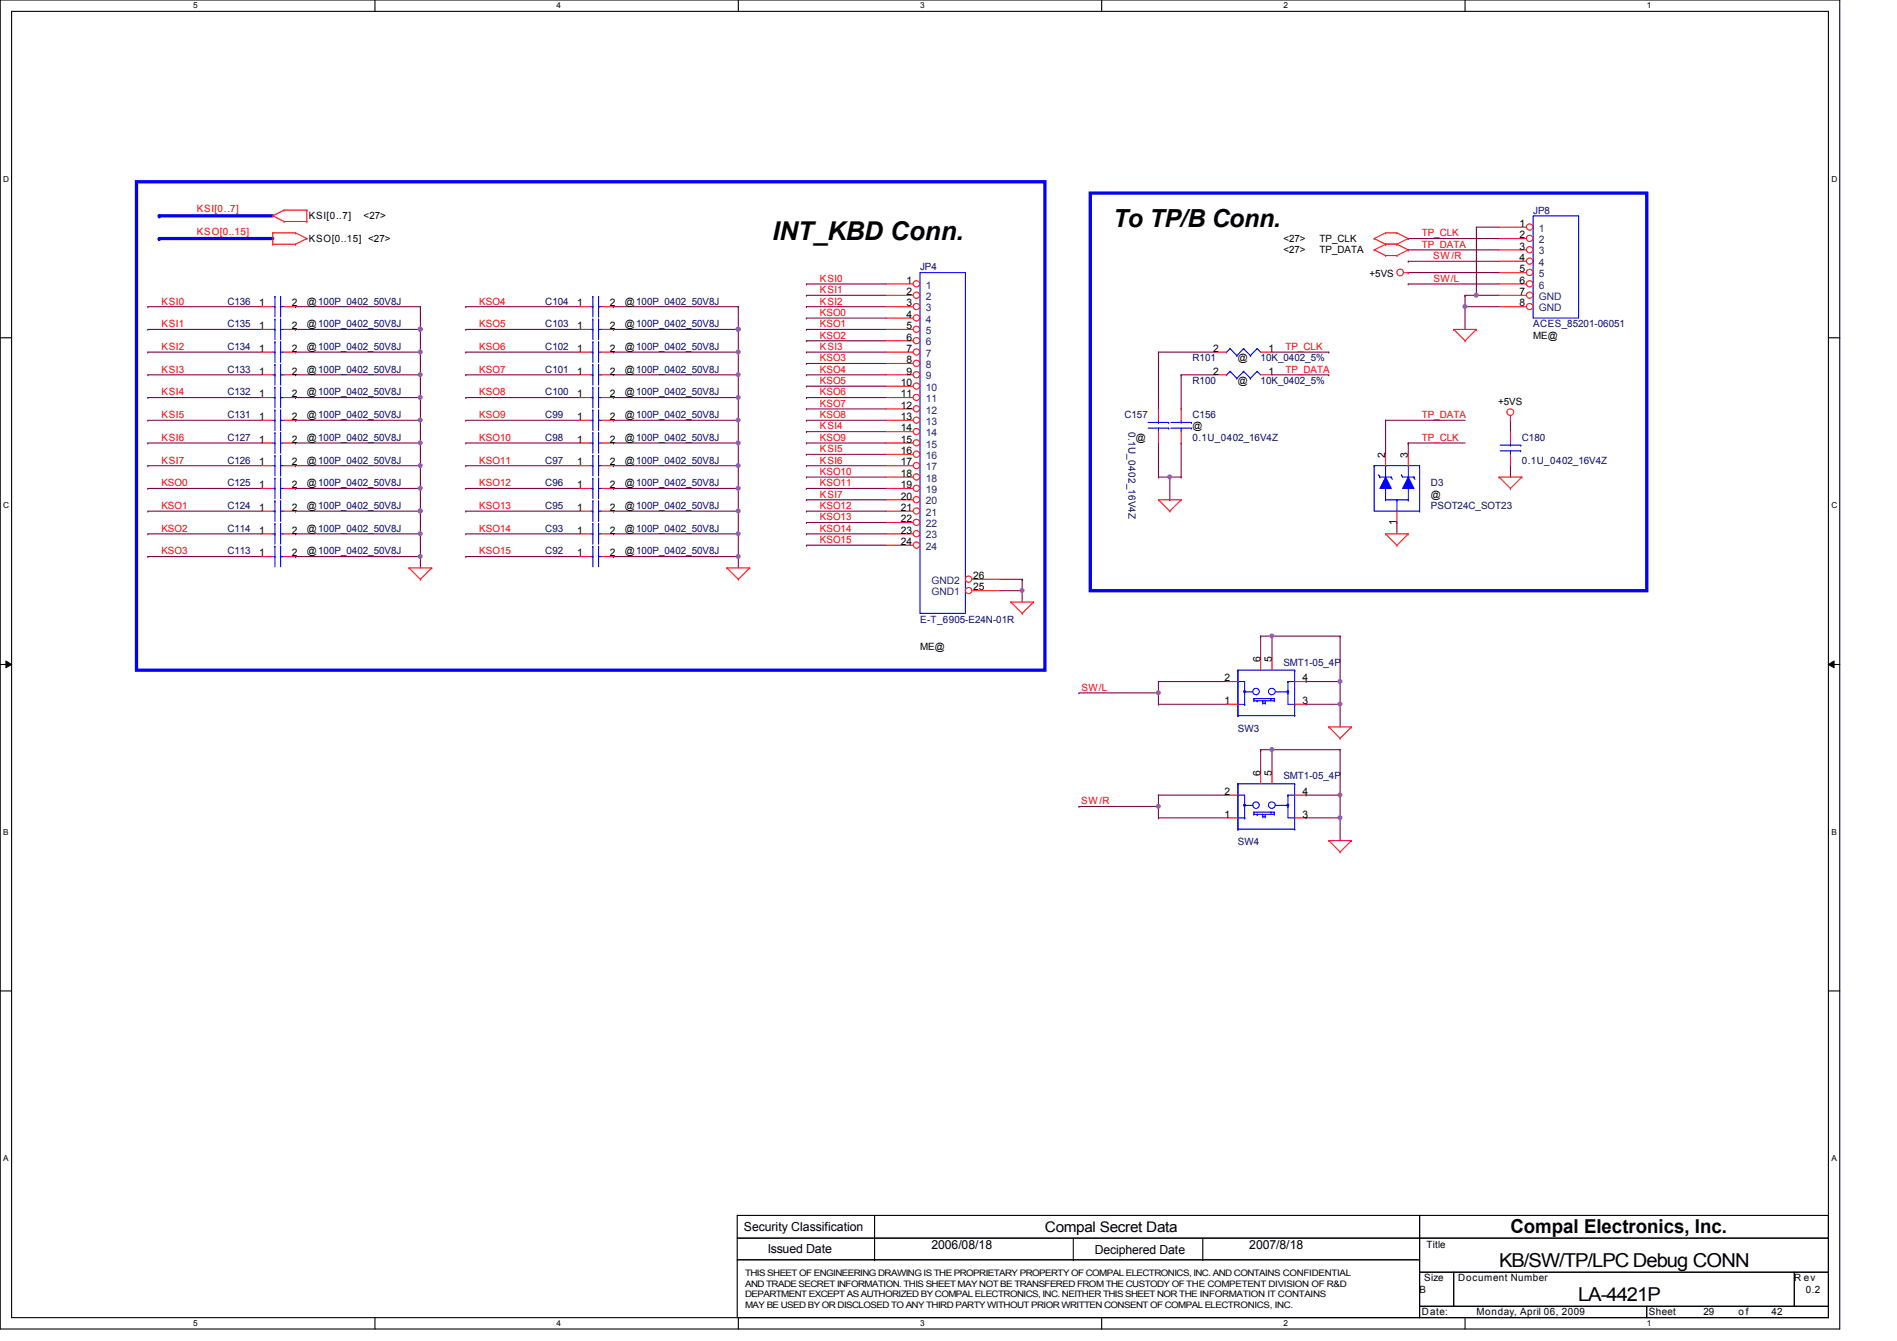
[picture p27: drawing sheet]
<svg xmlns="http://www.w3.org/2000/svg" width="297mm" height="210mm" viewBox="0 0 297 210" stroke-linecap="round" stroke-linejoin="round" font-family="sans-serif">
<defs><g id="words">
<text font-size="4.1" x="120.9" y="37.5">INT_KBD Conn.</text>
<text font-size="3.9" x="174.3" y="35.6">To TP/B Conn.</text>
<g font-size="3">
<text x="236.5" y="193">Compal Electronics, Inc.</text>
<text x="234.7" y="198.3">KB/SW/TP/LPC Debug CONN</text>
<text x="247.1" y="203.6">LA-4421P</text>
</g>
<text font-size="2.3" x="163.6" y="192.9">Compal Secret Data</text>
<g font-size="1.9">
<text x="116.5" y="192.7">Security Classification</text>
<text x="120.2" y="196.1">Issued Date</text>
<text x="145.8" y="195.6">2006/08/18</text>
<text x="171.4" y="196.3">Deciphered Date</text>
<text x="195.6" y="195.6">2007/8/18</text>
</g>
<g font-size="1.6" fill="#f00">
<text x="30.8" y="33.2">KSI[0..7]</text>
<text x="30.8" y="36.8">KSO[0..15]</text>
<text x="222.6" y="38.8">TP_DATA</text>
<text x="222.6" y="37">TP_CLK</text>
<text x="224.4" y="40.6">SW /R</text>
<text x="25.3" y="47.7">KSI0</text>
<text x="75.1" y="47.7">KSO4</text>
<text x="128.4" y="44.1">KSI0</text>
<text x="128.4" y="47.7">KSI2</text>
<text x="128.4" y="45.9">KSI1</text>
<text x="224.4" y="44.1">SW/L</text>
<text x="25.3" y="51.2">KSI1</text>
<text x="75.1" y="51.2">KSO5</text>
<text x="128.4" y="53">KSO2</text>
<text x="128.4" y="51.2">KSO1</text>
<text x="128.4" y="49.4">KSO0</text>
<text x="25.3" y="54.8">KSI2</text>
<text x="25.3" y="58.3">KSI3</text>
<text x="75.1" y="54.8">KSO6</text>
<text x="75.1" y="58.3">KSO7</text>
<text x="128.4" y="58.3">KSO4</text>
<text x="128.4" y="54.8">KSI3</text>
<text x="128.4" y="56.6">KSO3</text>
<text x="201.3" y="54.8">TP_CLK</text>
<text x="201.3" y="58.3">TP_DATA</text>
<text x="25.3" y="61.9">KSI4</text>
<text x="25.3" y="65.4">KSI5</text>
<text x="75.1" y="61.9">KSO8</text>
<text x="75.1" y="65.4">KSO9</text>
<text x="128.4" y="61.9">KSO6</text>
<text x="128.4" y="65.4">KSO8</text>
<text x="128.4" y="63.7">KSO7</text>
<text x="128.4" y="60.1">KSO5</text>
<text x="222.6" y="65.4">TP_DATA</text>
<text x="25.3" y="69">KSI6</text>
<text x="75.1" y="69">KSO10</text>
<text x="128.4" y="70.8">KSI5</text>
<text x="128.4" y="67.2">KSI4</text>
<text x="128.4" y="69">KSO9</text>
<text x="222.6" y="69">TP_CLK</text>
<text x="25.3" y="72.6">KSI7</text>
<text x="25.3" y="76.1">KSO0</text>
<text x="75.1" y="72.6">KSO11</text>
<text x="75.1" y="76.1">KSO12</text>
<text x="128.4" y="72.6">KSI6</text>
<text x="128.4" y="77.9">KSI7</text>
<text x="128.4" y="74.3">KSO10</text>
<text x="128.4" y="76.1">KSO11</text>
<text x="25.3" y="79.7">KSO1</text>
<text x="25.3" y="83.2">KSO2</text>
<text x="75.1" y="79.7">KSO13</text>
<text x="75.1" y="83.2">KSO14</text>
<text x="128.4" y="83.2">KSO14</text>
<text x="128.4" y="81.4">KSO13</text>
<text x="128.4" y="79.7">KSO12</text>
<text x="25.3" y="86.8">KSO3</text>
<text x="75.1" y="86.8">KSO15</text>
<text x="128.4" y="85">KSO15</text>
<text x="169.3" y="108.1">SW/L</text>
<text x="169.3" y="125.9">SW /R</text>
</g>
<g font-size="1.6">
<text x="48.4" y="34.3">KSI[0..7]</text>
<text x="56.9" y="34.3">&lt;27&gt;</text>
<text x="238" y="35.5">1</text>
<text x="48.4" y="37.9">KSO[0..15] &lt;27&gt;</text>
<text x="201" y="39.7">&lt;27&gt;</text>
<text x="201" y="37.9">&lt;27&gt;</text>
<text x="206.6" y="39.7">TP_DATA</text>
<text x="206.6" y="37.9">TP_CLK</text>
<text x="238" y="37.3">2</text>
<text x="238" y="39.1">3</text>
<text x="238" y="40.9">4</text>
<text x="40.6" y="48">1</text>
<text x="45.7" y="48">2</text>
<text x="48" y="47.7">@100P_0402_50V8J</text>
<text x="90.4" y="48">1</text>
<text x="95.5" y="48">2</text>
<text x="97.8" y="47.7">@100P_0402_50V8J</text>
<text x="141.9" y="44.4">1</text>
<text x="141.9" y="46.2">2</text>
<text x="141.9" y="48">3</text>
<text x="214.5" y="43.4">+5VS</text>
<text x="238" y="46.2">7</text>
<text x="238" y="48">8</text>
<text x="238" y="42.6">5</text>
<text x="238" y="44.4">6</text>
<text x="40.6" y="51.5">1</text>
<text x="45.7" y="51.5">2</text>
<text x="48" y="51.2">@100P_0402_50V8J</text>
<text x="90.4" y="51.5">1</text>
<text x="95.5" y="51.5">2</text>
<text x="97.8" y="51.2">@100P_0402_50V8J</text>
<text x="141.9" y="49.7">4</text>
<text x="141.9" y="51.5">5</text>
<text x="141.9" y="53.3">6</text>
<text x="240.1" y="53">ME@</text>
<text x="40.6" y="58.6">1</text>
<text x="40.6" y="55.1">1</text>
<text x="45.7" y="58.6">2</text>
<text x="45.7" y="55.1">2</text>
<text x="48" y="58.3">@100P_0402_50V8J</text>
<text x="48" y="54.8">@100P_0402_50V8J</text>
<text x="90.4" y="58.6">1</text>
<text x="90.4" y="55.1">1</text>
<text x="95.5" y="58.6">2</text>
<text x="95.5" y="55.1">2</text>
<text x="97.8" y="58.3">@100P_0402_50V8J</text>
<text x="97.8" y="54.8">@100P_0402_50V8J</text>
<text x="141.9" y="55.1">7</text>
<text x="141.9" y="56.9">8</text>
<text x="141.9" y="58.6">9</text>
<text x="189.9" y="58.6">2</text>
<text x="189.9" y="55.1">2</text>
<text x="193.8" y="56.6">@</text>
<text x="198.6" y="58.6">1</text>
<text x="198.6" y="55.1">1</text>
<text x="40.6" y="65.7">1</text>
<text x="40.6" y="62.2">1</text>
<text x="45.7" y="65.7">2</text>
<text x="45.7" y="62.2">2</text>
<text x="48" y="65.4">@100P_0402_50V8J</text>
<text x="48" y="61.9">@100P_0402_50V8J</text>
<text x="90.4" y="62.2">1</text>
<text x="90.4" y="65.7">1</text>
<text x="95.5" y="62.2">2</text>
<text x="95.5" y="65.7">2</text>
<text x="97.8" y="61.9">@100P_0402_50V8J</text>
<text x="97.8" y="65.4">@100P_0402_50V8J</text>
<text x="141.1" y="60.4">10</text>
<text x="141.1" y="62.2">11</text>
<text x="141.1" y="64">12</text>
<text x="141.1" y="65.7">13</text>
<text x="193.8" y="60.1">@</text>
<text x="234.6" y="63.3">+5VS</text>
<text x="40.6" y="69.3">1</text>
<text x="45.7" y="69.3">2</text>
<text x="48" y="69">@100P_0402_50V8J</text>
<text x="90.4" y="69.3">1</text>
<text x="95.5" y="69.3">2</text>
<text x="97.8" y="69">@100P_0402_50V8J</text>
<text x="141.1" y="67.5">14</text>
<text x="141.1" y="69.3">15</text>
<text x="141.1" y="71.1">16</text>
<text x="177.8" y="69">@</text>
<text x="186.7" y="67.2">@</text>
<text x="216.9" y="71.7" transform="rotate(-90 216.9 71.7)">2</text>
<text x="220.5" y="71.7" transform="rotate(-90 220.5 71.7)">3</text>
<text x="40.6" y="76.4">1</text>
<text x="40.6" y="72.9">1</text>
<text x="45.7" y="76.4">2</text>
<text x="45.7" y="72.9">2</text>
<text x="48" y="76.1">@100P_0402_50V8J</text>
<text x="48" y="72.6">@100P_0402_50V8J</text>
<text x="90.4" y="72.9">1</text>
<text x="90.4" y="76.4">1</text>
<text x="95.5" y="72.9">2</text>
<text x="95.5" y="76.4">2</text>
<text x="97.8" y="72.6">@100P_0402_50V8J</text>
<text x="97.8" y="76.1">@100P_0402_50V8J</text>
<text x="141.1" y="72.9">17</text>
<text x="141.1" y="74.6">18</text>
<text x="141.1" y="76.4">19</text>
<text x="224.1" y="77.9">@</text>
<text x="40.6" y="83.5">1</text>
<text x="40.6" y="80">1</text>
<text x="45.7" y="83.5">2</text>
<text x="45.7" y="80">2</text>
<text x="48" y="83.2">@100P_0402_50V8J</text>
<text x="48" y="79.7">@100P_0402_50V8J</text>
<text x="90.4" y="80">1</text>
<text x="90.4" y="83.5">1</text>
<text x="95.5" y="80">2</text>
<text x="95.5" y="83.5">2</text>
<text x="97.8" y="79.7">@100P_0402_50V8J</text>
<text x="97.8" y="83.2">@100P_0402_50V8J</text>
<text x="141.1" y="78.2">20</text>
<text x="141.1" y="80">21</text>
<text x="141.1" y="81.7">22</text>
<text x="141.1" y="83.5">23</text>
<text x="218.7" y="82.1" transform="rotate(-90 218.7 82.1)">1</text>
<text x="40.6" y="87.1">1</text>
<text x="45.7" y="87.1">2</text>
<text x="48" y="86.8">@100P_0402_50V8J</text>
<text x="90.4" y="87.1">1</text>
<text x="95.5" y="87.1">2</text>
<text x="97.8" y="86.8">@100P_0402_50V8J</text>
<text x="141.1" y="85.3">24</text>
<text x="152.4" y="92.4">25</text>
<text x="152.4" y="90.6">26</text>
<text x="144.1" y="101.7">ME@</text>
<text x="191.7" y="106.6">2</text>
<text x="197.4" y="103.7" transform="rotate(-90 197.4 103.7)">6</text>
<text x="199.1" y="103.7" transform="rotate(-90 199.1 103.7)">5</text>
<text x="204" y="106.6">4</text>
<text x="191.7" y="110.2">1</text>
<text x="204" y="110.2">3</text>
<text x="191.7" y="124.4">2</text>
<text x="197.4" y="121.5" transform="rotate(-90 197.4 121.5)">6</text>
<text x="199.1" y="121.5" transform="rotate(-90 199.1 121.5)">5</text>
<text x="204" y="124.4">4</text>
<text x="191.7" y="128">1</text>
<text x="204" y="128">3</text>
<text x="223.3" y="195.4">Title</text>
<text x="222.3" y="202.4">B</text>
<text x="223" y="200.6">Size</text>
<text x="228.3" y="200.6">Document Number</text>
<text x="281" y="200.6">R ev</text>
<text x="282.7" y="202.4">0.2</text>
<text x="222.6" y="205.9">Date:</text>
<text x="231.2" y="205.9">Monday, April 06, 2009</text>
<text x="258.2" y="205.9">Sheet</text>
<text x="266.7" y="205.9">29</text>
<text x="272.2" y="205.9">o f</text>
<text x="277.4" y="205.9">42</text>
</g>
<g font-size="1.6" fill="#000080">
<text x="240.1" y="33.4">JP8</text>
<text x="35.6" y="47.7">C136</text>
<text x="85.4" y="47.7">C104</text>
<text x="144.1" y="42.3">JP4</text>
<text x="35.6" y="51.2">C135</text>
<text x="85.4" y="51.2">C103</text>
<text x="240.1" y="51.2">ACES_85201-06051</text>
<text x="35.6" y="58.3">C133</text>
<text x="35.6" y="54.8">C134</text>
<text x="85.4" y="58.3">C101</text>
<text x="85.4" y="54.8">C102</text>
<text x="186.7" y="56.6">R101</text>
<text x="197.4" y="56.6">10K_0402_5%</text>
<text x="35.6" y="65.4">C131</text>
<text x="35.6" y="61.9">C132</text>
<text x="85.4" y="61.9">C100</text>
<text x="85.4" y="65.4">C99</text>
<text x="176.1" y="65.4">C157</text>
<text x="186.7" y="65.4">C156</text>
<text x="186.7" y="60.1">R100</text>
<text x="197.4" y="60.1">10K_0402_5%</text>
<text x="35.6" y="69">C127</text>
<text x="85.4" y="69">C98</text>
<text x="176.7" y="67.6" transform="rotate(90 176.7 67.6)">0.1U_0402_16V4Z</text>
<text x="186.7" y="69">0.1U_0402_16V4Z</text>
<text x="238.3" y="69">C180</text>
<text x="35.6" y="76.1">C125</text>
<text x="35.6" y="72.6">C126</text>
<text x="85.4" y="72.6">C97</text>
<text x="85.4" y="76.1">C96</text>
<text x="224.1" y="76.1">D3</text>
<text x="238.3" y="72.6">0.1U_0402_16V4Z</text>
<text x="35.6" y="83.2">C114</text>
<text x="35.6" y="79.7">C124</text>
<text x="85.4" y="79.7">C95</text>
<text x="85.4" y="83.2">C93</text>
<text x="224.1" y="79.7">PSOT24C_SOT23</text>
<text x="35.6" y="86.8">C113</text>
<text x="85.4" y="86.8">C92</text>
<text x="144.1" y="97.5">E-T_6905-E24N-01R</text>
<text x="201" y="104.2">SMT1-05_4P</text>
<text x="193.8" y="114.5">SW3</text>
<text x="201" y="122">SMT1-05_4P</text>
<text x="193.8" y="132.3">SW4</text>
</g>
<g font-size="1.6" fill="#004080">
<text x="241" y="36.3">1</text>
<text x="241" y="38.1">2</text>
<text x="241" y="39.8">3</text>
<text x="241" y="41.6">4</text>
<text x="144.9" y="45.2">1</text>
<text x="144.9" y="46.9">2</text>
<text x="241" y="46.9">GND</text>
<text x="241" y="43.4">5</text>
<text x="241" y="45.2">6</text>
<text x="144.9" y="48.7">3</text>
<text x="144.9" y="50.5">4</text>
<text x="144.9" y="52.3">5</text>
<text x="241" y="48.7">GND</text>
<text x="144.9" y="54.1">6</text>
<text x="144.9" y="55.8">7</text>
<text x="144.9" y="57.6">8</text>
<text x="144.9" y="59.4">9</text>
<text x="144.9" y="61.2">10</text>
<text x="144.9" y="62.9">11</text>
<text x="144.9" y="64.7">12</text>
<text x="144.9" y="66.5">13</text>
<text x="144.9" y="68.3">14</text>
<text x="144.9" y="70.1">15</text>
<text x="144.9" y="71.8">16</text>
<text x="144.9" y="73.6">17</text>
<text x="144.9" y="75.4">18</text>
<text x="144.9" y="77.2">19</text>
<text x="144.9" y="79">20</text>
<text x="144.9" y="80.7">21</text>
<text x="144.9" y="82.5">22</text>
<text x="144.9" y="84.3">23</text>
<text x="144.9" y="86.1">24</text>
<text x="145.8" y="93.2">GND1</text>
<text x="145.8" y="91.4">GND2</text>
</g>
<g font-size="1.4">
<text x="116.7" y="201.4">AND TRADE SECRET INFORMATION. THIS SHEET MAY NOT BE TRANSFERED FROM THE CUSTODY OF THE COMPETENT DIVISION OF R&amp;D</text>
<text x="116.7" y="203">DEPARTMENT EXCEPT AS AUTHORIZED BY COMPAL ELECTRONICS, INC. NEITHER THIS SHEET NOR THE INFORMATION IT CONTAINS</text>
<text x="116.7" y="199.7">THIS SHEET OF ENGINEERING DRAWING IS THE PROPRIETARY PROPERTY OF COMPAL ELECTRONICS, INC. AND CONTAINS CONFIDENTIAL</text>
<text x="116.7" y="204.7">MAY BE USED BY OR DISCLOSED TO ANY THIRD PARTY WITHOUT PRIOR WRITTEN CONSENT OF COMPAL ELECTRONICS, INC.</text>
</g>
<g font-size="1.3">
<text x="30.3" y="1.3">5</text>
<text x="87.2" y="1.3">4</text>
<text x="144.1" y="1.3">3</text>
<text x="201" y="1.3">2</text>
<text x="257.8" y="1.3">1</text>
<text x=".5" y="28.4">D</text>
<text x="286.8" y="28.4">D</text>
<text x=".5" y="79.5">C</text>
<text x="286.8" y="79.5">C</text>
<text x=".5" y="130.7">B</text>
<text x="286.8" y="130.7">B</text>
<text x=".5" y="181.8">A</text>
<text x="286.8" y="181.8">A</text>
<text x="30.3" y="207.6">5</text>
<text x="87.2" y="207.6">4</text>
<text x="144.1" y="207.6">3</text>
<text x="201" y="207.6">2</text>
<text x="257.8" y="207.6">1</text>
</g>
</g></defs>
<path d="M0 0h288.1v208h-288.1zM1.8 1.8h284.5v204.4h-284.5z" fill="none" stroke="#000" stroke-width=".17"/>
<g fill="#fff">
<path d="M30.3 .2h.6v1.4h-.6z"/>
<path d="M30.3 206.4h.6v1.4h-.6z"/>
</g>
<path d="M58.7 0v1.8M58.7 206.2v1.8" fill="none" stroke="#000" stroke-width=".17"/>
<g fill="#fff">
<path d="M87.2 .2h.6v1.4h-.6z"/>
<path d="M87.2 206.4h.6v1.4h-.6z"/>
</g>
<path d="M115.6 0v1.8M115.6 206.2v1.8" fill="none" stroke="#000" stroke-width=".17"/>
<g fill="#fff">
<path d="M144.1 .2h.6v1.4h-.6z"/>
<path d="M144.1 206.4h.6v1.4h-.6z"/>
</g>
<path d="M172.5 0v1.8M172.5 206.2v1.8" fill="none" stroke="#000" stroke-width=".17"/>
<g fill="#fff">
<path d="M201 .2h.6v1.4h-.6z"/>
<path d="M201 206.4h.6v1.4h-.6z"/>
</g>
<path d="M229.4 0v1.8M229.4 206.2v1.8" fill="none" stroke="#000" stroke-width=".17"/>
<g fill="#fff">
<path d="M257.8 .2h.7v1.4h-.7z"/>
<path d="M257.8 206.4h.7v1.4h-.7z"/>
<path d="M.5 27.3h.9v1.4h-.9z"/>
<path d="M286.8 27.3h.9v1.4h-.9z"/>
<path d="M.5 78.4h.9v1.4h-.9z"/>
<path d="M286.8 78.4h.9v1.4h-.9z"/>
</g>
<path d="M0 52.9h1.8M286.3 52.9h1.8" fill="none" stroke="#000" stroke-width=".17"/>
<g fill="#fff">
<path d="M.5 129.5h.8v1.4h-.8z"/>
<path d="M286.8 129.5h.8v1.4h-.8z"/>
</g>
<path d="M0 104h1.8M286.3 104h1.8" fill="none" stroke="#000" stroke-width=".17"/>
<path d="M.9 103.5l.9 .5-.9 .5zM286.3 104l.9-.5v1z" fill="#000"/>
<path d="M.9 103.5l.9 .5-.9 .5zM286.3 104l.9-.5v1z" fill="none" stroke="#000" stroke-width=".16"/>
<g fill="#fff">
<path d="M.5 180.6h.8v1.4h-.8z"/>
<path d="M286.8 180.6h.8v1.4h-.8z"/>
</g>
<path d="M0 155.1h1.8M286.3 155.1h1.8" fill="none" stroke="#000" stroke-width=".17"/>
<path d="M24.9 37.3h17.8" fill="none" stroke="#00f" stroke-width=".51"/>
<circle cx="24.9" cy="37.3" r=".25" fill="#00f"/>
<path d="M24.9 33.8h17.8" fill="none" stroke="#00f" stroke-width=".51"/>
<circle cx="24.9" cy="33.8" r=".25" fill="#00f"/>
<g fill="none" stroke="#800040" stroke-width=".17">
<path d="M220.5 39.1h.1M220.5 37.3h.1M220.5 39.1h14.2M220.5 37.3h14.2M231.2 35.6h.1M231.2 35.6h3.5M231.2 35.6v10.6M23.2 48h.1M23.2 51.6h.1M23.2 55.1h.1M23.2 58.7h.1M23.2 48h17.7"/>
<path d="M23.2 51.6h17.7M23.2 55.1h17.7M23.2 58.7h17.7M46.3 48h.1M46.3 58.7h.1M46.3 51.6h.1M46.3 55.1h.1M46.3 48h19.5M46.3 51.6h19.5M46.3 55.1h19.5M46.3 58.7h19.5M65.8 58.7h.1"/>
<path d="M65.8 48h.1M65.8 55.1h.1M65.8 51.6h.1M65.8 48v40.9M72.9 48h.1M72.9 51.6h.1M72.9 55.1h.1M72.9 58.7h.1M72.9 48h17.8M72.9 51.6h17.8M72.9 55.1h17.8M72.9 58.7h17.8"/>
<path d="M96.1 48h.1M96.1 51.6h.1M96.1 58.7h.1M96.1 55.1h.1M96.1 48h19.5M96.1 51.6h19.5M96.1 55.1h19.5M96.1 58.7h19.5M115.6 58.7h.1M115.6 51.6h.1M115.6 48h.1M115.6 55.1h.1"/>
<path d="M115.6 48v40.9M126.3 58.7h.1M126.3 53.3h.1M126.3 44.4h.1M126.3 51.6h.1M126.3 55.1h.1M126.3 48h.1M126.3 49.8h.1M126.3 46.2h.1M126.3 56.9h.1M126.3 48h12.4M126.3 51.6h12.4"/>
<path d="M126.3 55.1h12.4M126.3 58.7h12.4M126.3 53.3h12.4M126.3 44.4h12.4M126.3 49.8h12.4M126.3 46.2h12.4M126.3 56.9h12.4M181.4 55.1h.1M181.4 55.1h8.9M181.4 55.1v8.9M185 58.7h.1M185 58.7h5.3"/>
<path d="M185 58.7v5.3M199.2 55.1h8.9M199.2 58.7h8.9M208.1 55.1h.1M208.1 58.7h.1M220.5 44.4h.1M220.5 42.7h.1M220.5 40.9h.1M220.5 44.4h14.2M220.5 42.7h14.2M220.5 40.9h14.2M229.4 48h.1"/>
<path d="M229.4 46.2h.1M229.4 48h5.3M229.4 46.2h5.3M229.4 46.2v5.4M231.2 46.2h.1M23.2 62.2h.1M23.2 65.8h.1M23.2 69.3h.1M23.2 72.9h.1M23.2 76.5h.1M23.2 62.2h17.7M23.2 65.8h17.7"/>
<path d="M23.2 69.3h17.7M23.2 72.9h17.7M23.2 76.5h17.7M46.3 72.9h.1M46.3 69.3h.1M46.3 62.2h.1M46.3 76.5h.1M46.3 65.8h.1M46.3 62.2h19.5M46.3 65.8h19.5M46.3 69.3h19.5M46.3 72.9h19.5"/>
<path d="M46.3 76.5h19.5M65.8 72.9h.1M65.8 62.2h.1M65.8 76.5h.1M65.8 65.8h.1M65.8 69.3h.1M72.9 62.2h.1M72.9 65.8h.1M72.9 69.3h.1M72.9 72.9h.1M72.9 76.5h.1M72.9 62.2h17.8"/>
<path d="M72.9 65.8h17.8M72.9 69.3h17.8M72.9 72.9h17.8M72.9 76.5h17.8M96.1 62.2h.1M96.1 76.5h.1M96.1 69.3h.1M96.1 72.9h.1M96.1 65.8h.1M96.1 62.2h19.5M96.1 65.8h19.5M96.1 69.3h19.5"/>
<path d="M96.1 72.9h19.5M96.1 76.5h19.5M115.6 69.3h.1M115.6 76.5h.1M115.6 65.8h.1M115.6 72.9h.1M115.6 62.2h.1M126.3 62.2h.1M126.3 65.8h.1M126.3 64h.1M126.3 60.5h.1M126.3 71.1h.1"/>
<path d="M126.3 67.6h.1M126.3 69.3h.1M126.3 72.9h.1M126.3 78.2h.1M126.3 74.7h.1M126.3 76.5h.1M126.3 62.2h12.4M126.3 65.8h12.4M126.3 69.3h12.4M126.3 72.9h12.4M126.3 76.5h12.4M126.3 64h12.4"/>
<path d="M126.3 60.5h12.4M126.3 71.1h12.4M126.3 67.6h12.4M126.3 78.2h12.4M126.3 74.7h12.4M181.4 64h.1M181.4 74.7h.1M181.4 69.3v5.4M181.4 74.7h3.6M183.2 74.7h.1M183.2 78.2h.1M183.2 74.7v3.5"/>
<path d="M185 64h.1M185 69.3h.1M185 74.7h.1M185 69.3v5.4M217 65.8h.1M217 65.8h12.4M217 65.8v5.3M220.5 69.3h.1M220.5 69.3h8.9M220.5 69.3v1.8M236.5 65.8h.1M236.5 72.9h.1"/>
<path d="M236.5 65.8v1.8M236.5 72.9v1.8M23.2 80h.1M23.2 83.6h.1M23.2 87.1h.1M23.2 83.6h17.7M23.2 80h17.7M23.2 87.1h17.7M46.3 83.6h.1M46.3 80h.1M46.3 87.1h.1M46.3 83.6h19.5"/>
<path d="M46.3 80h19.5M46.3 87.1h19.5M65.8 80h.1M65.8 87.1h.1M65.8 83.6h.1M72.9 80h.1M72.9 83.6h.1M72.9 87.1h.1M72.9 83.6h17.8M72.9 80h17.8M72.9 87.1h17.8M96.1 87.1h.1"/>
<path d="M96.1 83.6h.1M96.1 80h.1M96.1 83.6h19.5M96.1 80h19.5M96.1 87.1h19.5M115.6 87.1h.1M115.6 80h.1M115.6 83.6h.1M126.3 85.3h.1M126.3 83.6h.1M126.3 81.8h.1M126.3 80h.1"/>
<path d="M126.3 83.6h12.4M126.3 80h12.4M126.3 85.3h12.4M126.3 81.8h12.4M156.5 90.7h3.6M156.5 92.5h3.6M160.1 92.5h.1M160.1 90.7h.1M160.1 90.7v3.5M197.4 99.6h.1M197.4 99.6h12.4M197.4 99.6v3.5"/>
<path d="M199.2 99.6h.1M199.2 99.6v3.5M209.8 99.6h.1M209.8 99.6v14.2M218.7 81.8h.1M218.7 81.8v1.8M168.9 108.5h.1M168.9 108.5h12.5M181.4 110.2h.1M181.4 106.7h.1M181.4 108.5h.1M181.4 110.2h10.7"/>
<path d="M181.4 106.7v3.5M181.4 106.7h10.7M197.4 117.3h.1M197.4 117.3h12.4M197.4 117.3v3.6M199.2 117.3h.1M199.2 117.3v3.6M204.5 106.7h.1M204.5 110.2h.1M204.5 110.2h5.3M204.5 106.7h5.3M209.8 110.2h.1"/>
<path d="M209.8 106.7h.1M209.8 117.3h.1M209.8 117.3v14.3M168.9 126.2h.1M168.9 126.2h12.5M181.4 128h.1M181.4 124.5h.1M181.4 126.2h.1M181.4 124.5h10.7M181.4 128h10.7M181.4 124.5v3.5M204.5 124.5h.1"/>
<path d="M204.5 128h.1M204.5 124.5h5.3M204.5 128h5.3M209.8 128h.1M209.8 124.5h.1"/>
</g>
<g fill="none" stroke="#f00" stroke-width=".17">
<path d="M42.7 38.2h.1M42.7 36.4h.1M42.7 33.8h.1M42.7 36.4h3.6M42.7 38.2h3.6M42.7 36.4v1.8M42.7 33.8l1.8 .9M44.5 32.9h.1M44.5 34.7h.1M44.5 32.9l-1.8 .9M44.5 32.9h3.5M44.5 34.7h3.5"/>
<path d="M46.3 36.4h.1M46.3 38.2h.1M46.3 36.4l1.7 .9M48 37.3h.1M48 32.9h.1M48 34.7h.1M48 37.3l-1.7 .9M48 32.9v1.8M215.2 39.1h.1M215.2 37.3h.1M215.2 39.1l1.8 .9M215.2 37.3l1.8 .9"/>
<path d="M217 38.2h.1M217 36.4h.1M217 36.4h1.7M217 38.2h1.7M217 38.2l-1.8 .9M217 36.4l-1.8 .9M218.7 38.2h.1M218.7 36.4h.1M218.7 38.2l1.8 .9M218.7 36.4l1.8 .9M220.5 39.1h.1M220.5 37.3h.1"/>
<path d="M220.5 39.1l-1.8 .9M220.5 37.3l-1.8 .9M217 40h.1M217 40h1.7M218.7 40h.1M219.8 42.7h.7M220.5 42.7h.1M227.6 51.6h.1M227.6 51.6h3.6M227.6 51.6l1.8 1.7M229.4 53.3h.1M231.2 51.6h.1"/>
<path d="M231.2 51.6l-1.8 1.7M181.4 78.2h.1M181.4 78.2h3.6M181.4 78.2l1.8 1.8M185 78.2h.1M185 78.2l-1.8 1.8M234.7 74.7h.1M234.7 74.7h3.6M234.7 74.7l1.8 1.8M236.5 65.8h.1M236.5 76.5h.1M236.5 65.1v.7"/>
<path d="M238.3 74.7h.1M238.3 74.7l-1.8 1.8M64 88.9h.1M64 88.9h3.6M64 88.9l1.8 1.8M65.8 90.7h.1M67.6 88.9h.1M67.6 88.9l-1.8 1.8M113.8 88.9h.1M113.8 88.9h3.6M113.8 88.9l1.8 1.8M115.6 90.7h.1"/>
<path d="M117.4 88.9h.1M117.4 88.9l-1.8 1.8M158.3 94.2h.1M158.3 94.2h3.5M158.3 94.2l1.8 1.8M160.1 96h.1M161.8 94.2h.1M161.8 94.2l-1.7 1.8M183.2 80h.1M217 83.6h.1M217 83.6h3.5M217 83.6l1.7 1.7"/>
<path d="M218.7 85.3h.1M220.5 83.6h.1M220.5 83.6l-1.8 1.7M208.1 113.8h.1M208.1 113.8h3.5M208.1 113.8l1.7 1.8M209.8 115.6h.1M211.6 113.8h.1M211.6 113.8l-1.8 1.8M208.1 131.6h.1M208.1 131.6h3.5M208.1 131.6l1.7 1.7"/>
<path d="M209.8 133.3h.1M211.6 131.6h.1M211.6 131.6l-1.8 1.7"/>
<circle cx="219.2" cy="42.6" r=".52"/>
<circle cx="236.5" cy="64.5" r=".52"/>
</g>
<g fill="none" stroke="#000" stroke-width=".17">
<path d="M115.4 190.2h106.9v3.6h-106.9zM115.4 193.8h106.9v3.4h-106.9zM115.4 197.2h106.9v9h-106.9zM136.9 193.8h.1M136.9 197.2h.1M136.9 190.2v7M168.1 197.2h.1M168.1 193.8v3.4M188.3 197.2h.1M188.3 193.8v3.4M222.3 190.2h64v3.6h-64zM222.3 193.8h64v5.3h-64z"/>
<path d="M222.3 199.1h5.3v5.4h-5.3zM227.6 199.1h53.4v5.4h-53.4zM281 199.1h5.3v5.4h-5.3zM222.3 204.5h35.5v1.7h-35.5zM257.8 204.5h28.5v1.7h-28.5z"/>
</g>
<path d="M21.4 28.4h142.2v76.5h-142.2zM170.7 30.2h87.1v62.3h-87.1z" fill="none" stroke="#00f" stroke-width=".51"/>
<path d="M240.1 33.8h7.1v16h-7.1z" fill="none" stroke="#00f" stroke-width=".17"/>
<circle cx="239.5" cy="46.2" r=".5" fill="#fff"/>
<g fill="none" stroke="#f00" stroke-width=".17">
<path d="M234.7 46.2h4.3"/>
<circle cx="239.5" cy="46.2" r=".5"/>
</g>
<circle cx="239.5" cy="48" r=".5" fill="#fff"/>
<g fill="none" stroke="#f00" stroke-width=".17">
<path d="M234.7 48h4.3"/>
<circle cx="239.5" cy="48" r=".5"/>
</g>
<circle cx="239.5" cy="35.5" r=".5" fill="#fff"/>
<g fill="none" stroke="#f00" stroke-width=".17">
<path d="M234.7 35.6h4.3"/>
<circle cx="239.5" cy="35.5" r=".5"/>
</g>
<circle cx="239.5" cy="37.3" r=".5" fill="#fff"/>
<g fill="none" stroke="#f00" stroke-width=".17">
<path d="M234.7 37.3h4.3"/>
<circle cx="239.5" cy="37.3" r=".5"/>
</g>
<circle cx="239.5" cy="39.1" r=".5" fill="#fff"/>
<g fill="none" stroke="#f00" stroke-width=".17">
<path d="M234.7 39.1h4.3"/>
<circle cx="239.5" cy="39.1" r=".5"/>
</g>
<circle cx="239.5" cy="40.9" r=".5" fill="#fff"/>
<g fill="none" stroke="#f00" stroke-width=".17">
<path d="M234.7 40.9h4.3"/>
<circle cx="239.5" cy="40.9" r=".5"/>
</g>
<circle cx="239.5" cy="42.6" r=".5" fill="#fff"/>
<g fill="none" stroke="#f00" stroke-width=".17">
<path d="M234.7 42.7h4.3"/>
<circle cx="239.5" cy="42.6" r=".5"/>
</g>
<circle cx="239.5" cy="44.4" r=".5" fill="#fff"/>
<g fill="none" stroke="#f00" stroke-width=".17">
<path d="M234.7 44.4h4.3M40.9 76.5h1.8M44.5 76.5h1.8"/>
<circle cx="239.5" cy="44.4" r=".5"/>
</g>
<path d="M144.1 42.7h7.1v53.3h-7.1zM42.7 76.5h.3M43 76.5h.1M43 74.8h.1M43 74.8v3.3M43.9 74.8h.1M43.9 76.5h.1M43.9 76.5h.6M43.9 74.8v3.3" fill="none" stroke="#00f" stroke-width=".17"/>
<circle cx="143.5" cy="44.4" r=".5" fill="#fff"/>
<g fill="none" stroke="#f00" stroke-width=".17">
<path d="M138.7 44.4h4.3"/>
<circle cx="143.5" cy="44.4" r=".5"/>
</g>
<circle cx="143.5" cy="46.2" r=".5" fill="#fff"/>
<g fill="none" stroke="#f00" stroke-width=".17">
<path d="M138.7 46.2h4.3"/>
<circle cx="143.5" cy="46.2" r=".5"/>
</g>
<circle cx="143.5" cy="48" r=".5" fill="#fff"/>
<g fill="none" stroke="#f00" stroke-width=".17">
<path d="M138.7 48h4.3"/>
<circle cx="143.5" cy="48" r=".5"/>
</g>
<circle cx="143.5" cy="49.8" r=".5" fill="#fff"/>
<g fill="none" stroke="#f00" stroke-width=".17">
<path d="M138.7 49.8h4.3"/>
<circle cx="143.5" cy="49.8" r=".5"/>
</g>
<circle cx="143.5" cy="51.5" r=".5" fill="#fff"/>
<g fill="none" stroke="#f00" stroke-width=".17">
<path d="M138.7 51.6h4.3"/>
<circle cx="143.5" cy="51.5" r=".5"/>
</g>
<circle cx="143.5" cy="53.3" r=".5" fill="#fff"/>
<g fill="none" stroke="#f00" stroke-width=".17">
<path d="M138.7 53.3h4.3"/>
<circle cx="143.5" cy="53.3" r=".5"/>
</g>
<circle cx="143.5" cy="55.1" r=".5" fill="#fff"/>
<g fill="none" stroke="#f00" stroke-width=".17">
<path d="M138.7 55.1h4.3"/>
<circle cx="143.5" cy="55.1" r=".5"/>
</g>
<circle cx="143.5" cy="56.9" r=".5" fill="#fff"/>
<g fill="none" stroke="#f00" stroke-width=".17">
<path d="M138.7 56.9h4.3"/>
<circle cx="143.5" cy="56.9" r=".5"/>
</g>
<circle cx="143.5" cy="58.6" r=".5" fill="#fff"/>
<g fill="none" stroke="#f00" stroke-width=".17">
<path d="M138.7 58.7h4.3"/>
<circle cx="143.5" cy="58.6" r=".5"/>
</g>
<circle cx="143.5" cy="60.4" r=".5" fill="#fff"/>
<g fill="none" stroke="#f00" stroke-width=".17">
<path d="M138.7 60.5h4.3"/>
<circle cx="143.5" cy="60.4" r=".5"/>
</g>
<circle cx="143.5" cy="62.2" r=".5" fill="#fff"/>
<g fill="none" stroke="#f00" stroke-width=".17">
<path d="M138.7 62.2h4.3"/>
<circle cx="143.5" cy="62.2" r=".5"/>
</g>
<circle cx="143.5" cy="64" r=".5" fill="#fff"/>
<g fill="none" stroke="#f00" stroke-width=".17">
<path d="M138.7 64h4.3"/>
<circle cx="143.5" cy="64" r=".5"/>
</g>
<circle cx="143.5" cy="65.8" r=".5" fill="#fff"/>
<g fill="none" stroke="#f00" stroke-width=".17">
<path d="M138.7 65.8h4.3"/>
<circle cx="143.5" cy="65.8" r=".5"/>
</g>
<circle cx="143.5" cy="67.5" r=".5" fill="#fff"/>
<g fill="none" stroke="#f00" stroke-width=".17">
<path d="M138.7 67.6h4.3"/>
<circle cx="143.5" cy="67.5" r=".5"/>
</g>
<circle cx="143.5" cy="69.3" r=".5" fill="#fff"/>
<g fill="none" stroke="#f00" stroke-width=".17">
<path d="M138.7 69.3h4.3"/>
<circle cx="143.5" cy="69.3" r=".5"/>
</g>
<circle cx="143.5" cy="71.1" r=".5" fill="#fff"/>
<g fill="none" stroke="#f00" stroke-width=".17">
<path d="M138.7 71.1h4.3"/>
<circle cx="143.5" cy="71.1" r=".5"/>
</g>
<circle cx="143.5" cy="72.9" r=".5" fill="#fff"/>
<g fill="none" stroke="#f00" stroke-width=".17">
<path d="M138.7 72.9h4.3"/>
<circle cx="143.5" cy="72.9" r=".5"/>
</g>
<circle cx="143.5" cy="74.6" r=".5" fill="#fff"/>
<g fill="none" stroke="#f00" stroke-width=".17">
<path d="M138.7 74.7h4.3"/>
<circle cx="143.5" cy="74.6" r=".5"/>
</g>
<circle cx="143.5" cy="76.4" r=".5" fill="#fff"/>
<g fill="none" stroke="#f00" stroke-width=".17">
<path d="M138.7 76.5h4.3"/>
<circle cx="143.5" cy="76.4" r=".5"/>
</g>
<circle cx="143.5" cy="78.2" r=".5" fill="#fff"/>
<g fill="none" stroke="#f00" stroke-width=".17">
<path d="M138.7 78.2h4.3"/>
<circle cx="143.5" cy="78.2" r=".5"/>
</g>
<circle cx="143.5" cy="80" r=".5" fill="#fff"/>
<g fill="none" stroke="#f00" stroke-width=".17">
<path d="M138.7 80h4.3"/>
<circle cx="143.5" cy="80" r=".5"/>
</g>
<circle cx="143.5" cy="81.8" r=".5" fill="#fff"/>
<g fill="none" stroke="#f00" stroke-width=".17">
<path d="M138.7 81.8h4.3"/>
<circle cx="143.5" cy="81.8" r=".5"/>
</g>
<circle cx="143.5" cy="83.5" r=".5" fill="#fff"/>
<g fill="none" stroke="#f00" stroke-width=".17">
<path d="M138.7 83.6h4.3"/>
<circle cx="143.5" cy="83.5" r=".5"/>
</g>
<circle cx="143.5" cy="85.3" r=".5" fill="#fff"/>
<g fill="none" stroke="#f00" stroke-width=".17">
<path d="M138.7 85.3h4.3"/>
<circle cx="143.5" cy="85.3" r=".5"/>
</g>
<circle cx="151.7" cy="92.4" r=".5" fill="#fff"/>
<g fill="none" stroke="#f00" stroke-width=".17">
<path d="M152.2 92.5h4.3"/>
<circle cx="151.7" cy="92.4" r=".5"/>
</g>
<circle cx="151.7" cy="90.7" r=".5" fill="#fff"/>
<g fill="none" stroke="#f00" stroke-width=".17">
<path d="M40.9 51.6h1.8M40.9 58.7h1.8M40.9 48h1.8M40.9 55.1h1.8M44.5 51.6h1.8M44.5 58.7h1.8M44.5 48h1.8M44.5 55.1h1.8M90.7 51.6h1.8M90.7 58.7h1.8M94.3 51.6h1.8M94.3 58.7h1.8"/>
<path d="M190.3 58.7h1.8M197.4 58.7h1.8M40.9 69.3h1.8M40.9 72.9h1.8M40.9 65.8h1.8M40.9 62.2h1.8M44.5 69.3h1.8M44.5 72.9h1.8M44.5 65.8h1.8M44.5 62.2h1.8M90.7 69.3h1.8M90.7 72.9h1.8"/>
<path d="M90.7 65.8h1.8M90.7 62.2h1.8M90.7 76.5h1.8M94.3 69.3h1.8M94.3 72.9h1.8M94.3 65.8h1.8M94.3 62.2h1.8M94.3 76.5h1.8M181.4 64v1.8M181.4 67.6v1.7M185 64v1.8M185 67.6v1.7"/>
<path d="M236.5 67.6v1.7M236.5 71.1v1.8M40.9 80h1.8M40.9 83.6h1.8M40.9 87.1h1.8M44.5 80h1.8M44.5 83.6h1.8M44.5 87.1h1.8M90.7 80h1.8M90.7 83.6h1.8M94.3 80h1.8M94.3 83.6h1.8"/>
<path d="M152.2 90.7h4.3M192.1 110.2h1.7M192.1 106.7h1.7M197.4 103.1v1.8M199.2 103.1v1.8M202.7 110.2h1.8M202.7 106.7h1.8M192.1 128h1.7M192.1 124.5h1.7M197.4 120.9v1.8M199.2 120.9v1.8M202.7 128h1.8"/>
<path d="M202.7 124.5h1.8"/>
<circle cx="151.7" cy="90.7" r=".5"/>
</g>
<g fill="none" stroke="#00f" stroke-width=".17">
<path d="M42.7 51.6h.3M42.7 58.7h.3M42.7 48h.3M42.7 55.1h.3M43 51.6h.1M43 50h.1M43 58.7h.1M43 57.1h.1M43 48h.1M43 46.4h.1M43 55.1h.1M43 53.5h.1"/>
<path d="M43 46.4v3.2M43 50v3.2M43 53.5v3.2M43 57.1v3.2M43.9 50h.1M43.9 51.6h.1M43.9 57.1h.1M43.9 58.7h.1M43.9 46.4h.1M43.9 48h.1M43.9 53.5h.1M43.9 55.1h.1"/>
<path d="M43.9 51.6h.6M43.9 46.4v3.2M43.9 50v3.2M43.9 53.5v3.2M43.9 57.1v3.2M43.9 58.7h.6M43.9 48h.6M43.9 55.1h.6M92.5 51.6h.3M92.5 58.7h.3M92.8 51.6h.1M92.8 50h.1"/>
<path d="M92.8 58.7h.1M92.8 57.1h.1M92.8 50v3.2M92.8 57.1v3.2M93.7 50h.1M93.7 51.6h.1M93.7 57.1h.1M93.7 58.7h.1M93.7 50v3.2M93.7 57.1v3.2M93.7 51.6h.6M93.7 58.7h.6"/>
<path d="M192.1 58.7h.1M192.6 58.1h.1M192.6 58.1l1.1 1.1M192.6 58.1l-.5 .6M193.7 59.2h.1M194.7 58.1h.1M194.7 58.1l1.1 1.1M194.7 58.1l-1 1.1M195.8 59.2h.1M196.8 58.1h.1M196.8 58.1l.6 .6M196.8 58.1l-1 1.1"/>
<path d="M42.7 69.3h.3M42.7 72.9h.3M42.7 65.8h.3M42.7 62.2h.3M43 72.9h.1M43 71.3h.1M43 65.8h.1M43 64.2h.1M43 69.3h.1M43 67.7h.1M43 62.2h.1M43 60.6h.1"/>
<path d="M43 78.4h.1M43 60.6v3.2M43 64.2v3.2M43 67.7v3.3M43 71.3v3.2M43 78.4v3.2M43.9 71.3h.1M43.9 72.9h.1M43.9 64.2h.1M43.9 65.8h.1M43.9 67.7h.1M43.9 69.3h.1"/>
<path d="M43.9 60.6h.1M43.9 62.2h.1M43.9 78.4h.1M43.9 69.3h.6M43.9 60.6v3.2M43.9 64.2v3.2M43.9 67.7v3.3M43.9 71.3v3.2M43.9 78.4v3.2M43.9 72.9h.6M43.9 65.8h.6M43.9 62.2h.6"/>
<path d="M92.5 69.3h.3M92.5 72.9h.3M92.5 65.8h.3M92.5 62.2h.3M92.5 76.5h.3M92.8 69.3h.1M92.8 67.7h.1M92.8 78.4h.1M92.8 62.2h.1M92.8 60.6h.1M92.8 65.8h.1M92.8 64.2h.1"/>
<path d="M92.8 72.9h.1M92.8 71.3h.1M92.8 76.5h.1M92.8 74.8h.1M92.8 60.6v3.2M92.8 64.2v3.2M92.8 67.7v3.3M92.8 71.3v3.2M92.8 74.8v3.3M92.8 78.4v3.2M93.7 67.7h.1M93.7 69.3h.1"/>
<path d="M93.7 78.4h.1M93.7 60.6h.1M93.7 62.2h.1M93.7 64.2h.1M93.7 65.8h.1M93.7 71.3h.1M93.7 72.9h.1M93.7 74.8h.1M93.7 76.5h.1M93.7 69.3h.6M93.7 60.6v3.2M93.7 64.2v3.2"/>
<path d="M93.7 67.7v3.3M93.7 71.3v3.2M93.7 74.8v3.3M93.7 78.4v3.2M93.7 72.9h.6M93.7 65.8h.6M93.7 62.2h.6M93.7 76.5h.6M179.8 67h3.2M179.8 66.1h3.2M181.4 66.1h.1M181.4 67h.1"/>
<path d="M181.4 65.8v.3M181.4 67v.6M183 67h.1M183 66.1h.1M183.3 67h3.3M183.3 66.1h3.3M185 66.1h.1M185 67h.1M185 65.8v.3M185 67v.6M186.6 67h.1M186.6 66.1h.1"/>
<path d="M234.9 70.6h3.2M234.9 69.7h3.2M236.5 69.7h.1M236.5 70.6h.1M236.5 69.3v.4M236.5 70.6v.5M238.1 70.6h.1M238.1 69.7h.1M42.7 80h.3M42.7 83.6h.3M42.7 87.1h.3M43 83.6h.1"/>
<path d="M43 82h.1M43 87.1h.1M43 85.5h.1M43 80h.1M43 82v3.2M43 85.5v3.2M43.9 82h.1M43.9 83.6h.1M43.9 85.5h.1M43.9 87.1h.1M43.9 80h.1M43.9 82v3.2"/>
<path d="M43.9 85.5v3.2M43.9 80h.6M43.9 83.6h.6M43.9 87.1h.6M92.5 80h.3M92.5 83.6h.3M92.8 80h.1M92.8 83.6h.1M92.8 82h.1M92.8 82v3.2M93.7 80h.1M93.7 82h.1"/>
<path d="M93.7 83.6h.1M93.7 82v3.2M93.7 80h.6M93.7 83.6h.6M193.8 112h.1M193.8 104.9h.1M193.8 106.7h.1M193.8 104.9v7.1M193.8 112h8.9M193.8 104.9h8.9M193.8 110.2h1.1M193.8 106.7h1.1v1.4"/>
<path d="M194.8 108.2h.2v.2h-.2zM194.9 110.2h.1M194.9 108.3h.1M194.9 108.1h.1M194.9 108.3h1.3M194.9 108.5v1.7M196.3 109.3h.1M196.3 109.7h.1M196.3 109.7h3.2M196.3 109.3h3.2M196.3 109.3v.4M196.8 109.7h.1"/>
<path d="M197.7 110.1h.1M197.7 109.7h.1M197.7 110.1h.4M197.7 109.7v.4M198.1 110.1h.1M198.1 109.7v.4M199 109.3h.1M199.5 109.7h.1M199.5 109.3h.1M199.5 109.3v.4M199.7 108.3h2M201.5 108.2h.2v.2h-.2z"/>
<path d="M201.7 106.7h.1M201.7 108.3h.1M201.7 108.5h.1M201.7 108.5v1.7h1M201.7 106.7h1M201.7 106.7v1.4M202.7 112h.1M202.7 104.9h.1M202.7 110.2h.1M202.7 104.9v7.1M193.8 129.8h.1M193.8 122.7h.1"/>
<path d="M193.8 124.5h.1M193.8 122.7v7.1M193.8 124.5h1.1v1.4M193.8 129.8h8.9M193.8 122.7h8.9M193.8 128h1.1M194.8 125.9h.2v.2h-.2zM194.9 128h.1M194.9 126.1h.1M194.9 125.9h.1M194.9 126.2v1.8M194.9 126.1h1.3"/>
<path d="M196.3 127.1h.1M196.3 127.5h.1M196.3 127.1v.4M196.3 127.5h3.2M196.3 127.1h3.2M196.8 127.5h.1M197.7 127.8h.1M197.7 127.5h.1M197.7 127.5v.3M197.7 127.8h.4M198.1 127.8h.1M198.1 127.5v.3"/>
<path d="M199 127.1h.1M199.5 127.5h.1M199.5 127.1h.1M199.5 127.1v.4M199.7 126.1h2M201.5 125.9h.2v.2h-.2zM201.7 124.5h.1M201.7 126.1h.1M201.7 126.2h.1M201.7 124.5v1.4M201.7 126.2v1.8h1M201.7 124.5h1"/>
<path d="M202.7 129.8h.1M202.7 122.7h.1M202.7 128h.1M202.7 122.7v7.1"/>
<circle cx="196.7" cy="108.2" r=".51"/>
<circle cx="199.2" cy="108.2" r=".52"/>
<circle cx="196.7" cy="126" r=".51"/>
<circle cx="199.2" cy="126" r=".52"/>
</g>
<path d="M217 74.7l.8 1.8h-1.7z" fill="#00f"/>
<g fill="none" stroke="#00f" stroke-width=".17">
<path d="M215.2 72.9h.1M215.2 72.9v7.1h7.1M215.2 72.9h7.1M217 74.7l.8 1.8h-1.7zM217 78.2h.1M217 74.7h.1M217 72.9v1.8M217 76.5v1.7M217 78.2h1.7M218.7 78.2h.1M218.7 78.2v1.8M220.5 74.7h.1"/>
<path d="M220.5 72.9v1.8M222.3 72.9h.1M222.3 72.9v7.1M222.3 80h.1"/>
</g>
<path d="M220.5 74.7l.9 1.8h-1.8z" fill="#00f"/>
<g fill="none" stroke="#00f" stroke-width=".17">
<path d="M92.5 48h.3M92.5 55.1h.3M92.8 48h.1M92.8 46.4h.1M92.8 55.1h.1M92.8 53.5h.1M92.8 46.4v3.2M92.8 53.5v3.2M93.7 46.4h.1M93.7 48h.1M93.7 53.5h.1M93.7 55.1h.1"/>
<path d="M93.7 48h.6M93.7 46.4v3.2M93.7 53.5v3.2M93.7 55.1h.6M192.1 55.1h.1M192.6 54.6h.1M192.6 54.6l1.1 1.1M192.6 54.6l-.5 .5M193.7 55.7h.1M194.7 54.6h.1M194.7 54.6l1.1 1.1M194.7 54.6l-1 1.1"/>
<path d="M195.8 55.7h.1M196.8 54.6h.1M196.8 54.6l.6 .5M196.8 54.6l-1 1.1M215.9 74.3h.1M215.9 74.3l.2 .4M216.1 74.7h.1M216.1 74.7h1.7M217.8 74.7h.1M217.8 74.7l.2 .3M218.7 78.2h1.8M219.5 74.3h.1"/>
<path d="M219.5 74.3l.1 .4h1.8M220.5 74.7l.9 1.8h-1.8zM220.5 78.2h.1M220.5 76.5v1.7M221.4 74.7h.1M221.4 74.7l.2 .3M92.5 87.1h.3M92.8 87.1h.1M92.8 85.5h.1M92.8 85.5v3.2M93.7 85.5h.1M93.7 87.1h.1"/>
<path d="M93.7 85.5v3.2M93.7 87.1h.6"/>
</g>
<path d="M90.7 48h1.8M90.7 55.1h1.8M94.3 48h1.8M94.3 55.1h1.8M190.3 55.1h1.8M197.4 55.1h1.8M217 71.1v1.8M220.5 71.1v1.8M90.7 87.1h1.8M94.3 87.1h1.8M218.7 80v1.8" fill="none" stroke="#f00" stroke-width=".17"/>
<circle cx="115.6" cy="62.2" r=".32" fill="#f0f"/>
<circle cx="115.6" cy="62.2" r=".32" fill="none" stroke="#f0f" stroke-width=".17"/>
<circle cx="115.6" cy="87.1" r=".32" fill="#f0f"/>
<circle cx="115.6" cy="87.1" r=".32" fill="none" stroke="#f0f" stroke-width=".17"/>
<circle cx="65.8" cy="80" r=".32" fill="#f0f"/>
<circle cx="65.8" cy="80" r=".32" fill="none" stroke="#f0f" stroke-width=".17"/>
<circle cx="115.6" cy="72.9" r=".32" fill="#f0f"/>
<circle cx="115.6" cy="72.9" r=".32" fill="none" stroke="#f0f" stroke-width=".17"/>
<circle cx="115.6" cy="69.3" r=".32" fill="#f0f"/>
<circle cx="115.6" cy="69.3" r=".32" fill="none" stroke="#f0f" stroke-width=".17"/>
<circle cx="115.6" cy="51.5" r=".32" fill="#f0f"/>
<circle cx="115.6" cy="51.5" r=".32" fill="none" stroke="#f0f" stroke-width=".17"/>
<circle cx="65.8" cy="87.1" r=".32" fill="#f0f"/>
<circle cx="65.8" cy="87.1" r=".32" fill="none" stroke="#f0f" stroke-width=".17"/>
<circle cx="160" cy="92.4" r=".32" fill="#f0f"/>
<circle cx="160" cy="92.4" r=".32" fill="none" stroke="#f0f" stroke-width=".17"/>
<circle cx="65.8" cy="80" r=".32" fill="#f0f"/>
<circle cx="65.8" cy="80" r=".32" fill="none" stroke="#f0f" stroke-width=".17"/>
<circle cx="115.6" cy="76.4" r=".32" fill="#f0f"/>
<circle cx="115.6" cy="76.4" r=".32" fill="none" stroke="#f0f" stroke-width=".17"/>
<circle cx="115.6" cy="65.8" r=".32" fill="#f0f"/>
<circle cx="115.6" cy="65.8" r=".32" fill="none" stroke="#f0f" stroke-width=".17"/>
<circle cx="65.8" cy="65.8" r=".32" fill="#f0f"/>
<circle cx="65.8" cy="65.8" r=".32" fill="none" stroke="#f0f" stroke-width=".17"/>
<circle cx="65.8" cy="58.6" r=".32" fill="#f0f"/>
<circle cx="65.8" cy="58.6" r=".32" fill="none" stroke="#f0f" stroke-width=".17"/>
<circle cx="65.8" cy="72.9" r=".32" fill="#f0f"/>
<circle cx="65.8" cy="72.9" r=".32" fill="none" stroke="#f0f" stroke-width=".17"/>
<circle cx="65.8" cy="69.3" r=".32" fill="#f0f"/>
<circle cx="65.8" cy="69.3" r=".32" fill="none" stroke="#f0f" stroke-width=".17"/>
<circle cx="65.8" cy="51.5" r=".32" fill="#f0f"/>
<circle cx="65.8" cy="51.5" r=".32" fill="none" stroke="#f0f" stroke-width=".17"/>
<circle cx="115.6" cy="51.5" r=".32" fill="#f0f"/>
<circle cx="115.6" cy="51.5" r=".32" fill="none" stroke="#f0f" stroke-width=".17"/>
<circle cx="115.6" cy="58.6" r=".32" fill="#f0f"/>
<circle cx="115.6" cy="58.6" r=".32" fill="none" stroke="#f0f" stroke-width=".17"/>
<circle cx="115.6" cy="80" r=".32" fill="#f0f"/>
<circle cx="115.6" cy="80" r=".32" fill="none" stroke="#f0f" stroke-width=".17"/>
<circle cx="65.8" cy="83.5" r=".32" fill="#f0f"/>
<circle cx="65.8" cy="83.5" r=".32" fill="none" stroke="#f0f" stroke-width=".17"/>
<circle cx="65.8" cy="55.1" r=".32" fill="#f0f"/>
<circle cx="65.8" cy="55.1" r=".32" fill="none" stroke="#f0f" stroke-width=".17"/>
<circle cx="65.8" cy="51.5" r=".32" fill="#f0f"/>
<circle cx="65.8" cy="51.5" r=".32" fill="none" stroke="#f0f" stroke-width=".17"/>
<circle cx="65.8" cy="62.2" r=".32" fill="#f0f"/>
<circle cx="65.8" cy="62.2" r=".32" fill="none" stroke="#f0f" stroke-width=".17"/>
<circle cx="115.6" cy="83.5" r=".32" fill="#f0f"/>
<circle cx="115.6" cy="83.5" r=".32" fill="none" stroke="#f0f" stroke-width=".17"/>
<circle cx="65.8" cy="76.4" r=".32" fill="#f0f"/>
<circle cx="65.8" cy="76.4" r=".32" fill="none" stroke="#f0f" stroke-width=".17"/>
<circle cx="115.6" cy="55.1" r=".32" fill="#f0f"/>
<circle cx="115.6" cy="55.1" r=".32" fill="none" stroke="#f0f" stroke-width=".17"/>
<circle cx="199.2" cy="117.3" r=".32" fill="#f0f"/>
<circle cx="199.2" cy="117.3" r=".32" fill="none" stroke="#f0f" stroke-width=".17"/>
<circle cx="209.8" cy="128" r=".32" fill="#f0f"/>
<circle cx="209.8" cy="128" r=".32" fill="none" stroke="#f0f" stroke-width=".17"/>
<circle cx="181.4" cy="126.2" r=".32" fill="#f0f"/>
<circle cx="181.4" cy="126.2" r=".32" fill="none" stroke="#f0f" stroke-width=".17"/>
<circle cx="181.4" cy="108.4" r=".32" fill="#f0f"/>
<circle cx="181.4" cy="108.4" r=".32" fill="none" stroke="#f0f" stroke-width=".17"/>
<circle cx="199.2" cy="99.5" r=".32" fill="#f0f"/>
<circle cx="199.2" cy="99.5" r=".32" fill="none" stroke="#f0f" stroke-width=".17"/>
<circle cx="209.8" cy="110.2" r=".32" fill="#f0f"/>
<circle cx="209.8" cy="110.2" r=".32" fill="none" stroke="#f0f" stroke-width=".17"/>
<circle cx="209.8" cy="124.4" r=".32" fill="#f0f"/>
<circle cx="209.8" cy="124.4" r=".32" fill="none" stroke="#f0f" stroke-width=".17"/>
<circle cx="209.8" cy="106.7" r=".32" fill="#f0f"/>
<circle cx="209.8" cy="106.7" r=".32" fill="none" stroke="#f0f" stroke-width=".17"/>
<circle cx="183.1" cy="74.6" r=".32" fill="#f0f"/>
<circle cx="183.1" cy="74.6" r=".32" fill="none" stroke="#f0f" stroke-width=".17"/>
<circle cx="229.4" cy="48" r=".32" fill="#f0f"/>
<circle cx="229.4" cy="48" r=".32" fill="none" stroke="#f0f" stroke-width=".17"/>
<circle cx="231.2" cy="46.2" r=".32" fill="#f0f"/>
<circle cx="231.2" cy="46.2" r=".32" fill="none" stroke="#f0f" stroke-width=".17"/>
<use href="#words"/>
</svg>
